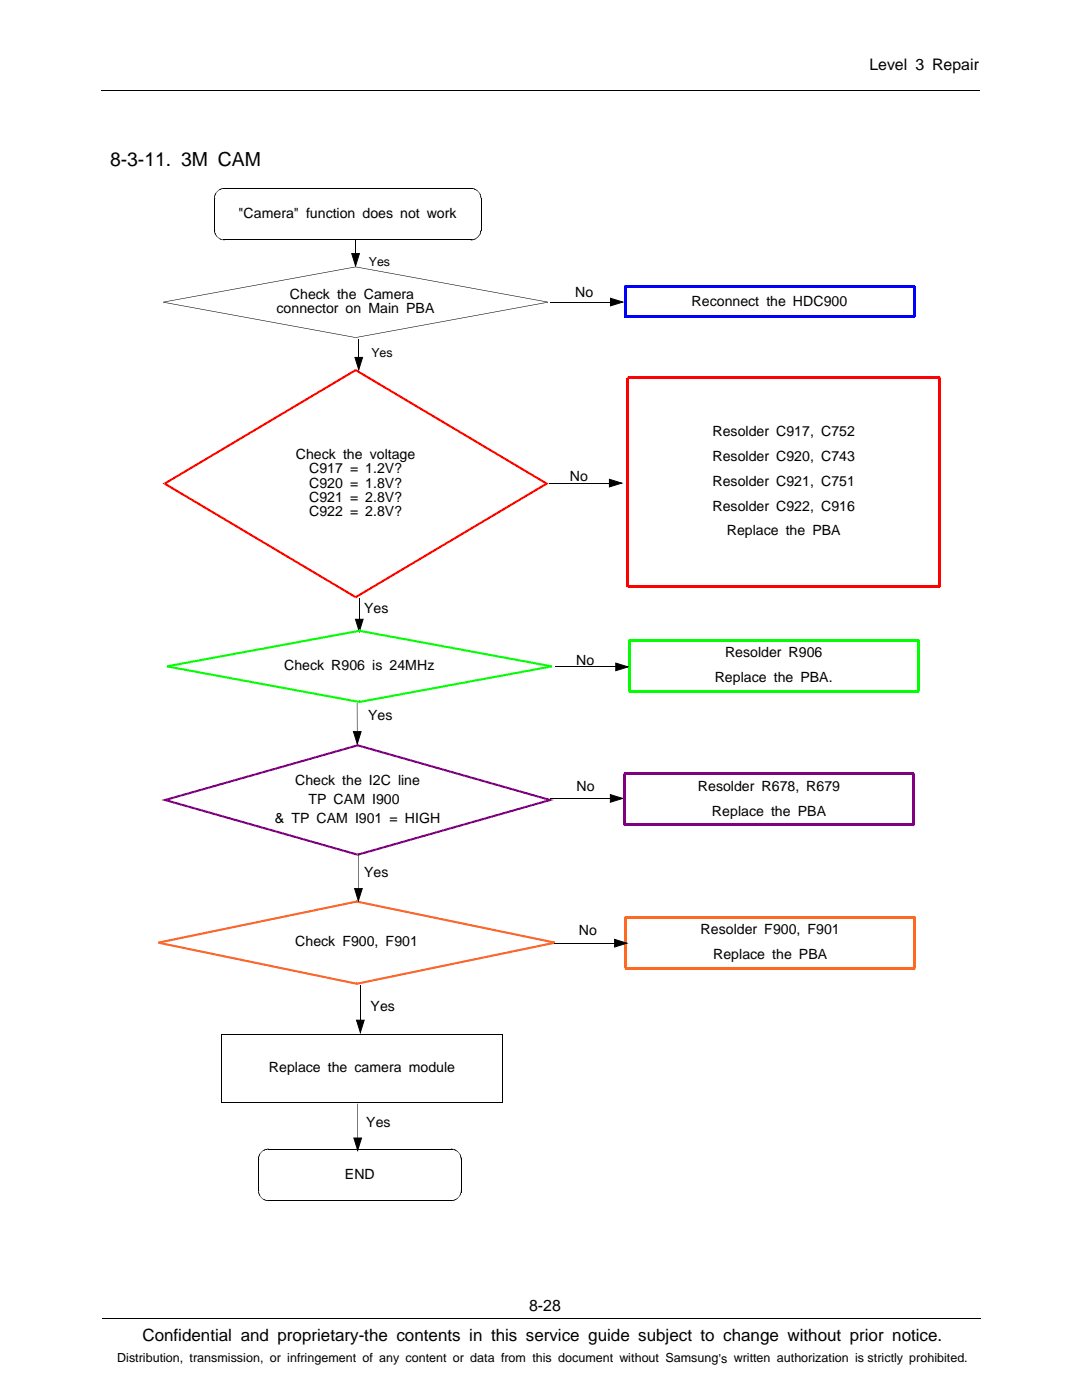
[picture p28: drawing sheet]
<svg xmlns="http://www.w3.org/2000/svg" width="216mm" height="279mm" viewBox="0 0 216 279" stroke-linecap="round" stroke-linejoin="round" font-family="sans-serif">
<defs><g id="words">
<text font-size="3.9" x="21.9" y="33.1">8-3-11. 3M CAM</text>
<text font-size="3.4" x="28.4" y="267.7">Confidential and proprietary-the contents in this service guide subject to change without prior notice.</text>
<g font-size="3.2">
<text x="173.5" y="14">Level 3 Repair</text>
<text x="105.6" y="261.6">8-28</text>
</g>
<g font-size="2.8">
<text x="47.6" y="43.5">&quot;Camera&quot; function does not work</text>
<text x="57.8" y="59.6">Check the Camera</text>
<text x="114.8" y="59.3">No</text>
<text x="55.2" y="62.5">connector on Main PBA</text>
<text x="138" y="61">Reconnect the HDC900</text>
<text x="142.2" y="87.1">Resolder C917, C752</text>
<text x="59" y="91.7">Check the voltage</text>
<text x="61.7" y="94.5">C917 = 1.2V?</text>
<text x="113.7" y="96">No</text>
<text x="142.2" y="92">Resolder C920, C743</text>
<text x="61.7" y="97.3">C920 = 1.8V?</text>
<text x="61.7" y="100.1">C921 = 2.8V?</text>
<text x="142.2" y="97">Resolder C921, C751</text>
<text x="142.2" y="101.9">Resolder C922, C916</text>
<text x="61.7" y="102.9">C922 = 2.8V?</text>
<text x="145" y="106.8">Replace the PBA</text>
<text x="72.7" y="122.3">Yes</text>
<text x="144.7" y="131.2">Resolder R906</text>
<text x="56.7" y="133.8">Check R906 is 24MHz</text>
<text x="115" y="132.7">No</text>
<text x="142.6" y="136.1">Replace the PBA.</text>
<text x="73.5" y="143.6">Yes</text>
<text x="58.9" y="156.6">Check the I2C line</text>
<text x="61.5" y="160.4">TP CAM I900</text>
<text x="115.1" y="157.8">No</text>
<text x="139.3" y="157.8">Resolder R678, R679</text>
<text x="54.8" y="164.3">&amp; TP CAM I901 = HIGH</text>
<text x="142.1" y="162.8">Replace the PBA</text>
<text x="72.6" y="175.1">Yes</text>
<text x="58.9" y="188.9">Check F900, F901</text>
<text x="115.5" y="186.7">No</text>
<text x="139.8" y="186.5">Resolder F900, F901</text>
<text x="142.3" y="191.4">Replace the PBA</text>
<text x="74" y="201.8">Yes</text>
<text x="53.7" y="214">Replace the camera module</text>
<text x="73.1" y="225">Yes</text>
<text x="68.8" y="235.2">END</text>
</g>
<g font-size="2.5">
<text x="73.6" y="53">Yes</text>
<text x="74.1" y="71.3">Yes</text>
<text x="23.4" y="271.9">Distribution, transmission, or infringement of any content or data from this document without Samsung’s written authorization is strictly prohibited.</text>
</g>
</g></defs>
<path d="M20.2 18.1h175.3M20.4 263h175.3" fill="none" stroke="#000" stroke-width=".2"/>
<g fill="#ff6820">
<path d="M71.1 179.7l.1 .4z"/>
<path d="M71.1 196.1l.1 .4z"/>
</g>
<g fill="#ff6820">
<path d="M31.6 187.9v.4z"/>
<path d="M110.7 187.9v.4z"/>
<path d="M31.6 187.9l39.5-8.2 .1 .4-39.5 8.2z"/>
<path d="M31.7 187.9l39.5 8.2-.1 .4-39.5-8.2z"/>
<path d="M71.1 196.1l39.6-8.2v.4l-39.5 8.2z"/>
<path d="M71.2 179.7l39.5 8.2v.4l-39.6-8.2z"/>
</g>
<path d="M70.2 50.6h1.5l-.7 2.5zM71 47.9v2.7" fill="none" stroke="#000" stroke-width=".2"/>
<path d="M70.2 50.6h1.5l-.7 2.5zM71 53.2v.1zM32.6 60.2l38.4-7v.1l-38.4 7zM32.6 60.2v.2zM32.6 60.3l38.4 7v.1l-38.4-7zM71 67.3v.1zM71 67.3l38.3-7v.1l-38.3 7zM109.3 60.2v.2zM71 53.2l38.3 7v.1l-38.3-7z" fill="#000"/>
<g fill="#00f">
<path d="M182.2 57.2h.4v-.2h-.2v.4h-.2z" fill-rule="evenodd"/>
<path d="M182.2 63.1h.2v.4h.2v-.2h-.4z" fill-rule="evenodd"/>
<path d="M124.7 63.1h.2v.2h-.4v.2h.2z" fill-rule="evenodd"/>
<path d="M124.5 57v.2h.4v.2h-.2v-.4z" fill-rule="evenodd"/>
</g>
<path d="M124.7 57.2h57.7v6.1h-57.7z" fill="none" stroke="#00f" stroke-width=".4"/>
<path d="M121.8 59.5l2.5 .8-2.5 .7zM109.7 60.3h12.1" fill="none" stroke="#000" stroke-width=".2"/>
<path d="M121.8 59.5l2.5 .8-2.5 .7z" fill="#000"/>
<g fill="#f00">
<path d="M32.8 96.3l38.1-22.6 .2 .3-38.1 22.7z"/>
<path d="M33 96.4l38.1 22.6-.2 .4-38.1-22.7z"/>
<path d="M70.9 119l38.1-22.6 .2 .3-38.1 22.7z"/>
<path d="M71.1 73.7l38.1 22.6-.2 .4-38.1-22.7z"/>
<path d="M70.9 73.7h.2l-.2 .3 .1 .1 .1-.1z" fill-rule="evenodd"/>
<path d="M32.4 96.5l.4-.2 .2 .4 .3-.2-.3-.1-.2 .3z" fill-rule="evenodd"/>
<path d="M70.9 119l.2 .4h-.1h-.1l.2-.4z" fill-rule="evenodd"/>
<path d="M108.7 96.5l.3 .2 .2-.4 .3 .2-.3 .2-.2-.3z" fill-rule="evenodd"/>
<path d="M187.3 75.4h.4v-.2h-.2v.4h-.2z" fill-rule="evenodd"/>
<path d="M187.3 116.8h.2v.4h.2v-.2h-.4z" fill-rule="evenodd"/>
<path d="M125.3 116.8h.2v.2h-.4v.2h.2z" fill-rule="evenodd"/>
<path d="M125.1 75.2v.2h.4v.2h-.2v-.4z" fill-rule="evenodd"/>
</g>
<path d="M125.3 75.4h62.2M125.3 75.4v41.6M187.5 75.4v41.6M125.3 117h62.2" fill="none" stroke="#f00" stroke-width=".4"/>
<path d="M109.5 96.4h12.1M121.6 95.7l2.5 .7-2.5 .8zM71.7 119.4v4.2M70.9 123.6h1.6l-.8 2.4z" fill="none" stroke="#000" stroke-width=".2"/>
<path d="M121.6 95.7l2.5 .7-2.5 .8zM70.9 123.6h1.6l-.8 2.4z" fill="#000"/>
<g fill="#0f0">
<path d="M183 127.8h.4v-.2h-.2v.4h-.2z" fill-rule="evenodd"/>
<path d="M183 137.7h.2v.4h.2v-.2h-.4z" fill-rule="evenodd"/>
<path d="M125.6 137.7h.2v.2h-.4v.2h.2z" fill-rule="evenodd"/>
<path d="M125.4 127.6v.2h.4v.2h-.2v-.4z" fill-rule="evenodd"/>
</g>
<path d="M125.6 127.8h57.6v10.1h-57.6z" fill="none" stroke="#0f0" stroke-width=".4"/>
<g fill="#0f0">
<path d="M71.7 125.7l.1 .4z"/>
<path d="M71.7 139.9l.1 .4z"/>
</g>
<g fill="#0f0">
<path d="M33.3 132.8v.4z"/>
<path d="M110 132.8l.1 .4z"/>
<path d="M33.3 132.8l38.4-7.1 .1 .4-38.4 7.1z"/>
<path d="M33.4 132.8l38.4 7.1-.1 .4-38.4-7.1z"/>
<path d="M71.7 139.9l38.3-7.1 .1 .4-38.3 7.1z"/>
<path d="M71.8 125.7l38.3 7.1-.1 .4-38.3-7.1z"/>
</g>
<path d="M42.8 39.5v6.5M44.7 37.6h49.3M96 39.5v6.5M44.7 47.9h49.5M70.5 146h1.6l-.8 2.5zM71.3 140.3v5.7M44.2 206.4h56.1v13.7h-56.1zM51.6 231.2v6.5M53.5 239.6h36.6M53.5 229.3h36.5M92 231.1v6.6" fill="none" stroke="#000" stroke-width=".2"/>
<g fill="#000">
<path d="M42.7 39.5h.1zM42.7 39.4l.1 .1zM42.7 39.4h.1zM42.8 39.3v.1zM42.8 39.3h.1zM42.8 39.2l.1 .1zM42.8 39.2h.1zM42.8 39.1l.1 .1zM42.8 39l.1 .1zM42.8 38.9l.1 .2zM42.8 38.9l.1 .1zM42.9 38.8v.2z"/>
<path d="M42.9 38.8l.1 .1zM42.9 38.7l.1 .2zM42.9 38.7l.1 .1zM43 38.7v.1zM43 38.7h.1zM43 38.6l.1 .1zM43 38.6h.1zM43.1 38.5v.1zM43.1 38.5h.1zM43.2 38.4v.1zM43.2 38.4l.1-.1zM43.3 38.2v.1z"/>
<path d="M43.2 38.3h.1zM43.3 38.2h.1zM43.3 38.1h.2zM43.5 38.1h.1zM43.5 38l.1 .1zM43.5 38h.2zM43.6 37.9l.1 .1zM43.6 37.9h.2zM43.8 37.8v.1zM43.8 37.8l.1 .1zM43.8 37.8h.2zM43.9 37.7l.1 .1z"/>
<path d="M43.9 37.7l.2 .1zM44 37.7l.1 .1zM44 37.7l.2 .1zM44.1 37.7l.1 .1zM44.1 37.7h.2zM44.2 37.6l.1 .1zM44.2 37.6l.2 .1zM44.3 37.6l.1 .1zM44.3 37.6l.2 .1zM44.4 37.6l.1 .1zM44.4 37.6l.2 .1zM44.6 37.5v.2z"/>
<path d="M44.6 37.5l.1 .1zM44.7 37.5v.1zM94.1 37.5v.1zM94.1 37.5v.2zM94.2 37.5l-.1 .2zM94.2 37.5v.2zM94.3 37.6l-.1 .1zM94.3 37.6v.1zM94.3 37.6l.1 .1zM94.4 37.6v.1zM94.4 37.6l.1 .1zM94.5 37.6v.1z"/>
<path d="M94.5 37.6l.1 .2zM94.6 37.7v.1zM94.6 37.7l.1 .1zM94.7 37.7v.1zM94.7 37.7l.1 .1zM94.8 37.7v.1zM94.8 37.7l.1 .2zM94.9 37.8v.1zM94.9 37.8l.1 .1zM95 37.8l-.1 .1zM95 37.8v.2zM95.1 37.9l-.1 .1z"/>
<path d="M95.1 37.9v.2zM95.2 38l-.1 .1zM95.2 38l.1 .1zM95.3 38.1h-.1zM95.3 38.1v.1zM95.3 38.2l.2 .1zM95.4 38.3l.2 .1zM95.5 38.4l.2 .1zM95.6 38.5h.1zM95.6 38.5l.1 .1zM95.6 38.6h.1zM95.7 38.6l.1 .1z"/>
<path d="M95.7 38.7h.1zM95.7 38.8l.1-.1zM95.7 38.8h.2zM95.8 38.9l.1-.1zM95.8 38.9h.1zM95.8 39l.1-.1zM95.8 39l.1 .1zM95.8 39.1h.1zM95.8 39.1l.2 .1zM95.9 39.2h.1zM95.9 39.2l.1 .1zM95.9 39.3h.1z"/>
<path d="M95.9 39.3l.1 .1zM95.9 39.4h.1zM95.9 39.4l.1 .1zM95.9 39.5h.1zM42.7 46h.1zM42.7 46.1h.1zM42.7 46l.1 .1zM42.8 46.2h.1zM42.8 46.2l.1-.1zM42.7 46.1h.2zM42.8 46.3h.1zM42.8 46.2l.1 .1z"/>
<path d="M42.8 46.4h.1zM42.8 46.3l.1 .1zM42.8 46.5h.1zM42.8 46.4l.1 .1zM42.9 46.6h.1zM42.8 46.5l.2 .1zM42.9 46.7h.1zM42.9 46.6l.1 .1zM43 46.8h.1zM42.9 46.7l.2 .1zM43 46.9l.1-.1zM43 46.8l.1 .1z"/>
<path d="M43.1 47l.1-.1zM43 46.9h.2zM43.1 47l.1 .1zM43.2 47.1l.1 .1zM43.2 47.2h.1zM43.3 47.2h.1zM43.5 47.3v.1zM43.4 47.2l.1 .2zM43.5 47.4h.1zM43.7 47.5l-.1 .1zM43.6 47.4v.2zM43.8 47.5v.1z"/>
<path d="M43.7 47.5l.1 .1zM43.9 47.6l-.1 .1zM43.8 47.6v.1zM44 47.6l-.1 .2zM43.9 47.6v.2zM44.1 47.7l-.1 .1zM44 47.6v.2zM44.1 47.7v.1zM44.2 47.7l-.1 .1zM44.3 47.8l-.1 .1zM44.2 47.7v.2zM44.4 47.8l-.1 .1z"/>
<path d="M44.3 47.8v.1zM44.4 47.8v.1zM44.6 47.8v.1zM44.7 47.8v.1zM44.6 47.8l.1 .1zM94.1 47.8l.1 .1zM94.2 47.8l.1 .1zM94.1 47.8l.2 .1zM94.3 47.8v.1zM94.4 47.8v.1zM94.3 47.8l.1 .1zM94.5 47.8v.1z"/>
<path d="M94.4 47.8l.1 .1zM94.5 47.8h.1zM94.6 47.7v.1zM94.7 47.7v.1zM94.6 47.7l.1 .1zM94.8 47.6v.2zM94.7 47.7l.1 .1zM94.9 47.6v.1zM94.8 47.6l.1 .1zM94.9 47.5l.1 .1zM94.8 47.6h.2zM95 47.5l.1 .1z"/>
<path d="M94.9 47.5l.2 .1zM95.1 47.4l.1 .1zM95 47.5h.2zM95.2 47.3l.1 .1zM95.1 47.4h.2zM95.3 47.2v.2zM95.4 47.2v.1zM95.4 47.2h.1zM95.5 47.1h.1zM95.5 47.1v.1zM95.6 46.9l.1 .1zM95.6 46.9v.2z"/>
<path d="M95.6 46.8l.1 .1zM95.6 46.8l.1 .2zM95.7 46.8h.1zM95.7 46.8v.1zM95.7 46.7h.1zM95.7 46.7l.1 .1zM95.8 46.6h.1zM95.8 46.6v.1zM95.8 46.5h.1zM95.8 46.5l.1 .1zM95.8 46.4h.1zM95.8 46.4l.1 .1z"/>
<path d="M95.9 46.3h.1zM95.9 46.3v.1zM95.9 46.2h.1zM95.9 46.2l.1 .1zM95.9 46.1h.1zM95.9 46.1l.1 .1zM95.9 46h.1zM95.9 46l.1 .1zM70.5 146h1.6l-.8 2.5zM51.5 237.7h.1zM51.5 231.2h.1zM51.5 231.1l.1 .1z"/>
<path d="M51.5 237.8h.1zM51.5 237.7l.1 .1zM51.6 231.1v.1zM51.6 238l.1-.1zM51.6 231.1h.1zM51.6 231h.1zM51.5 237.8l.2 .1zM51.6 230.9l.1 .1zM51.6 238h.1zM51.6 230.9h.1zM51.6 230.8l.1 .1zM51.6 238.1h.1z"/>
<path d="M51.6 230.8h.1zM51.6 238l.1 .1zM51.6 230.7l.1 .1zM51.6 238.3l.1-.1zM51.6 230.7h.1zM51.6 238.1l.1 .1zM51.7 230.6v.1zM51.7 238.4l.1-.1zM51.7 230.6h.1zM51.6 238.3h.2zM51.7 230.5l.1 .1zM51.7 238.5l.1-.1z"/>
<path d="M51.7 230.5h.1zM51.7 238.4h.1zM51.8 230.4v.1zM51.8 238.5h.1zM51.8 230.4h.1zM51.7 238.5h.2zM51.8 230.3l.1 .1zM51.8 238.6h.1zM51.8 230.3h.1zM51.8 238.5l.1 .1zM51.9 230.2v.2zM51.9 238.7h.1z"/>
<path d="M51.9 230.2l.1 .1zM51.8 238.6l.2 .1zM51.9 230.1l.1 .2zM51.9 230.1h.1zM51.9 238.7l.1 .1zM51.9 238.9l.1-.1zM52 230.1h.1zM52 239l.1-.1zM52.1 229.9v.2zM52 230l.1 .1zM52 238.9h.1zM52.1 229.9l.1 .1z"/>
<path d="M52 239h.2zM52.1 239.1l.1-.1zM52.1 229.9h.2zM52.3 239.1l-.1 .1zM52.2 229.8l.1 .1zM52.2 239v.2zM52.2 229.8h.2zM52.3 229.7l.1 .1zM52.2 239.1l.2 .1zM52.3 229.7h.2zM52.5 239.2l-.1 .1zM52.4 229.6l.1 .1z"/>
<path d="M52.4 239.2v.1zM52.4 229.6l.2 .1zM52.6 239.3l-.1 .1zM52.5 229.6l.1 .1zM52.5 239.2v.2zM52.5 229.6h.2zM52.7 239.3l-.1 .1zM52.6 229.5l.1 .1zM52.6 239.3v.1zM52.6 229.5l.2 .1zM52.8 239.4l-.1 .1zM52.7 229.5l.1 .1z"/>
<path d="M52.7 239.3v.2zM52.7 229.5h.2zM52.9 239.4l-.1 .1zM52.8 229.4l.1 .1zM52.8 239.4v.1zM52.8 229.4l.2 .1zM52.9 229.4l.1 .1zM52.9 239.4v.2zM52.9 229.4h.2zM53 239.5l-.1 .1zM53 229.3l.1 .1zM53.1 239.5l-.1 .1z"/>
<path d="M53 239.5v.1zM53.1 239.5v.1zM53.1 229.3v.1zM53.1 229.3l.1 .1zM53.2 239.5v.1zM53.2 229.3v.1zM53.1 239.5l.1 .1zM53.3 239.5v.1zM53.3 229.3v.1zM53.2 239.5l.1 .1zM53.3 229.3l.1 .1zM53.4 239.6v.1z"/>
<path d="M53.4 229.3v.1zM53.3 239.5l.1 .2zM53.4 229.3l.1 .1zM53.5 239.6v.1zM53.5 229.3v.1zM53.4 239.6l.1 .1zM90.1 229.3v.1zM90.1 239.6v.1zM90.1 229.3l.1 .1zM90.2 229.3v.1zM90.2 239.6v.1zM90.2 229.3l.1 .1z"/>
<path d="M90.1 239.6l.1 .1zM90.3 229.3v.1zM90.3 239.5v.1zM90.2 239.6h.1zM90.4 229.3v.1zM90.4 239.5v.1zM90.3 239.5l.1 .1zM90.5 229.3l-.1 .1zM90.4 239.5l.1 .1zM90.5 229.3v.1zM90.6 229.3l-.1 .1zM90.5 239.5l.1 .1z"/>
<path d="M90.4 239.5l.2 .1zM90.6 229.3v.2zM90.5 239.5l.2 .1zM90.7 229.4l-.1 .1zM90.6 239.5l.1 .1zM90.7 229.4v.1zM90.8 229.4l-.1 .1zM90.7 239.4l.1 .1zM90.8 229.4v.2zM90.6 239.5h.2zM90.9 229.5l-.1 .1zM90.8 239.4l.1 .1z"/>
<path d="M90.9 229.5v.1zM90.7 239.4l.2 .1zM91 229.5l-.1 .1zM90.9 239.3l.1 .1zM91 229.5v.2zM90.8 239.4h.2zM91 229.6v.1zM91 239.3v.1zM91 229.6l.1 .1zM91.1 229.6v.1zM91.1 239.2v.1zM91.1 229.6l.1 .2z"/>
<path d="M91 239.3h.1zM91.2 229.7v.1zM91.2 229.7l.1 .2zM91.1 239.2h.1zM91.4 229.8l-.1 .1zM91.3 239.1l.1 .1zM91.4 229.8v.2zM91.2 239.2h.2zM91.4 230l.1-.1zM91.4 239v.1zM91.4 239l.1 .1zM91.4 230h.1z"/>
<path d="M91.5 238.9v.1zM91.5 230v.1zM91.5 238.9v.2zM91.5 230.1h.1zM91.5 238.8v.2zM91.5 238.8l.1 .1zM91.5 230.1l.2 .1zM91.6 230.3l.1-.1zM91.6 238.7h.1zM91.6 230.3h.2zM91.6 238.7v.2zM91.7 230.4l.1-.1z"/>
<path d="M91.7 238.6h.1zM91.7 230.4h.1zM91.7 238.6v.1zM91.7 238.5h.1zM91.7 230.4l.2 .1zM91.8 238.5v.1zM91.8 230.5h.1zM91.8 238.4l.1 .1zM91.8 230.5l.1 .1zM91.8 238.4v.1zM91.8 230.6h.1zM91.8 238.3l.1 .1z"/>
<path d="M91.8 230.6l.2 .1zM91.8 238.3l.1 .2zM91.9 230.7h.1zM91.9 238.2l.1 .1zM91.9 230.7l.1 .1zM91.9 238.2v.2zM91.9 230.8h.1zM91.9 238.1h.1zM91.9 230.8l.1 .1zM91.9 238.1l.1 .2zM91.9 230.9h.1zM91.9 238l.1 .1z"/>
<path d="M91.9 230.9l.1 .1zM91.9 231h.1zM91.9 231l.2 .1zM91.9 231.1h.2zM91.9 237.8h.2zM91.9 237.9l.2 .1zM91.9 237.9l.1 .2zM92 231.1h.1zM92 237.7h.1zM92 237.7l.1 .1z"/>
<path d="M44.2 206.3l.1 .1z" fill-rule="evenodd"/>
<path d="M100.2 206.4l.1-.1z" fill-rule="evenodd"/>
<path d="M44.2 220v.2z" fill-rule="evenodd"/>
<path d="M100.2 220l.1 .2z" fill-rule="evenodd"/>
</g>
<g fill="#000">
<path d="M42.7 39.6h.1zM44.7 37.5v.1zM94 37.5v.1zM94 37.5l.1 .1zM94.3 37.6v.1zM95.9 39.6h.1zM42.7 45.9h.1zM42.8 46.2h.1zM44.4 47.8l.2 .1zM44.7 47.8v.1zM94 47.8v.1zM94.1 47.8v.1z"/>
<path d="M95.9 46.1l.1 .1zM95.9 45.9h.1zM51.5 237.7h.1zM51.5 231.3h.1zM51.6 231l.1 .1zM53.2 229.3l.1 .1zM53.6 239.6v.1zM53.6 229.3v.1zM90 229.3v.1zM90 239.6v.1zM90 229.3l.1 .1zM90.3 229.3l.1 .1z"/>
<path d="M91.9 237.8l.2 .2zM92 231.2h.1zM92 231.3h.1zM92 237.7h.1z"/>
</g>
<g fill="#800080">
<path d="M32.9 159.4l38.4-10.9 .1 .4-38.4 11z"/>
<path d="M33 159.5l38.4 10.9-.1 .4-38.4-10.9z"/>
<path d="M71.3 170.4l38.4-10.9 .1 .4-38.4 10.9z"/>
<path d="M71.4 148.5l38.4 10.9-.1 .5-38.4-11z"/>
<path d="M71.3 148.5h.1v.5z" fill-rule="evenodd"/>
<path d="M32.2 159.7l.7-.3 .1 .5 .7-.2-.7-.2-.1 .4z" fill-rule="evenodd"/>
<path d="M71.3 170.4l.1 .4z" fill-rule="evenodd"/>
<path d="M109 159.7l.7 .2 .1-.5 .7 .3-.7 .2-.1-.4z" fill-rule="evenodd"/>
</g>
<path d="M109.7 159.4h12.1M121.8 158.6l2.4 .7-2.4 .8zM70.8 177.3h1.5l-.8 2.5zM71.5 170.2v7.1" fill="none" stroke="#000" stroke-width=".2"/>
<path d="M121.8 158.6l2.4 .7-2.4 .8zM70.8 177.3h1.5l-.8 2.5z" fill="#000"/>
<g fill="#800080">
<path d="M182.1 154.4h.4v-.2h-.2v.4h-.2z" fill-rule="evenodd"/>
<path d="M182.1 164.4h.2v.4h.2v-.2h-.4z" fill-rule="evenodd"/>
<path d="M124.6 164.4h.2v.2h-.4v.2h.2z" fill-rule="evenodd"/>
<path d="M124.4 154.2v.2h.4v.2h-.2v-.4z" fill-rule="evenodd"/>
</g>
<path d="M124.6 154.4h57.7M124.6 154.4v10.2M182.3 154.4v10.2M124.6 164.6h57.7" fill="none" stroke="#800080" stroke-width=".4"/>
<path d="M70.8 71.3h1.5l-.7 2.5zM71.6 67.8v3.5M110.8 133.1h12.1M122.9 132.3l2.4 .8-2.4 .8zM71.9 196.6v7M71.1 203.6h1.6l-.8 2.5zM70.6 227.1h1.5l-.7 2.5zM71.4 220.3v6.8" fill="none" stroke="#000" stroke-width=".2"/>
<path d="M70.8 71.3h1.5l-.7 2.5zM122.9 132.3l2.4 .8-2.4 .8zM71.1 203.6h1.6l-.8 2.5zM70.6 227.1h1.5l-.7 2.5z" fill="#000"/>
<g fill="#ff6820">
<path d="M182.3 183.1h.4v-.2h-.2v.4h-.2z" fill-rule="evenodd"/>
<path d="M182.3 193h.2v.4h.2v-.1h-.4z" fill-rule="evenodd"/>
<path d="M124.9 193h.2v.3h-.4v.1h.2z" fill-rule="evenodd"/>
<path d="M124.7 182.9v.2h.4v.2h-.2v-.4z" fill-rule="evenodd"/>
</g>
<path d="M124.9 183.1h57.6M124.9 183.1v10.1l57.6 .1v-10.2" fill="none" stroke="#ff6820" stroke-width=".4"/>
<path d="M110.5 188.2h12.1M122.6 187.5l2.5 .7-2.5 .8z" fill="none" stroke="#000" stroke-width=".2"/>
<path d="M122.6 187.5l2.5 .7-2.5 .8z" fill="#000"/>
<use href="#words"/>
</svg>
